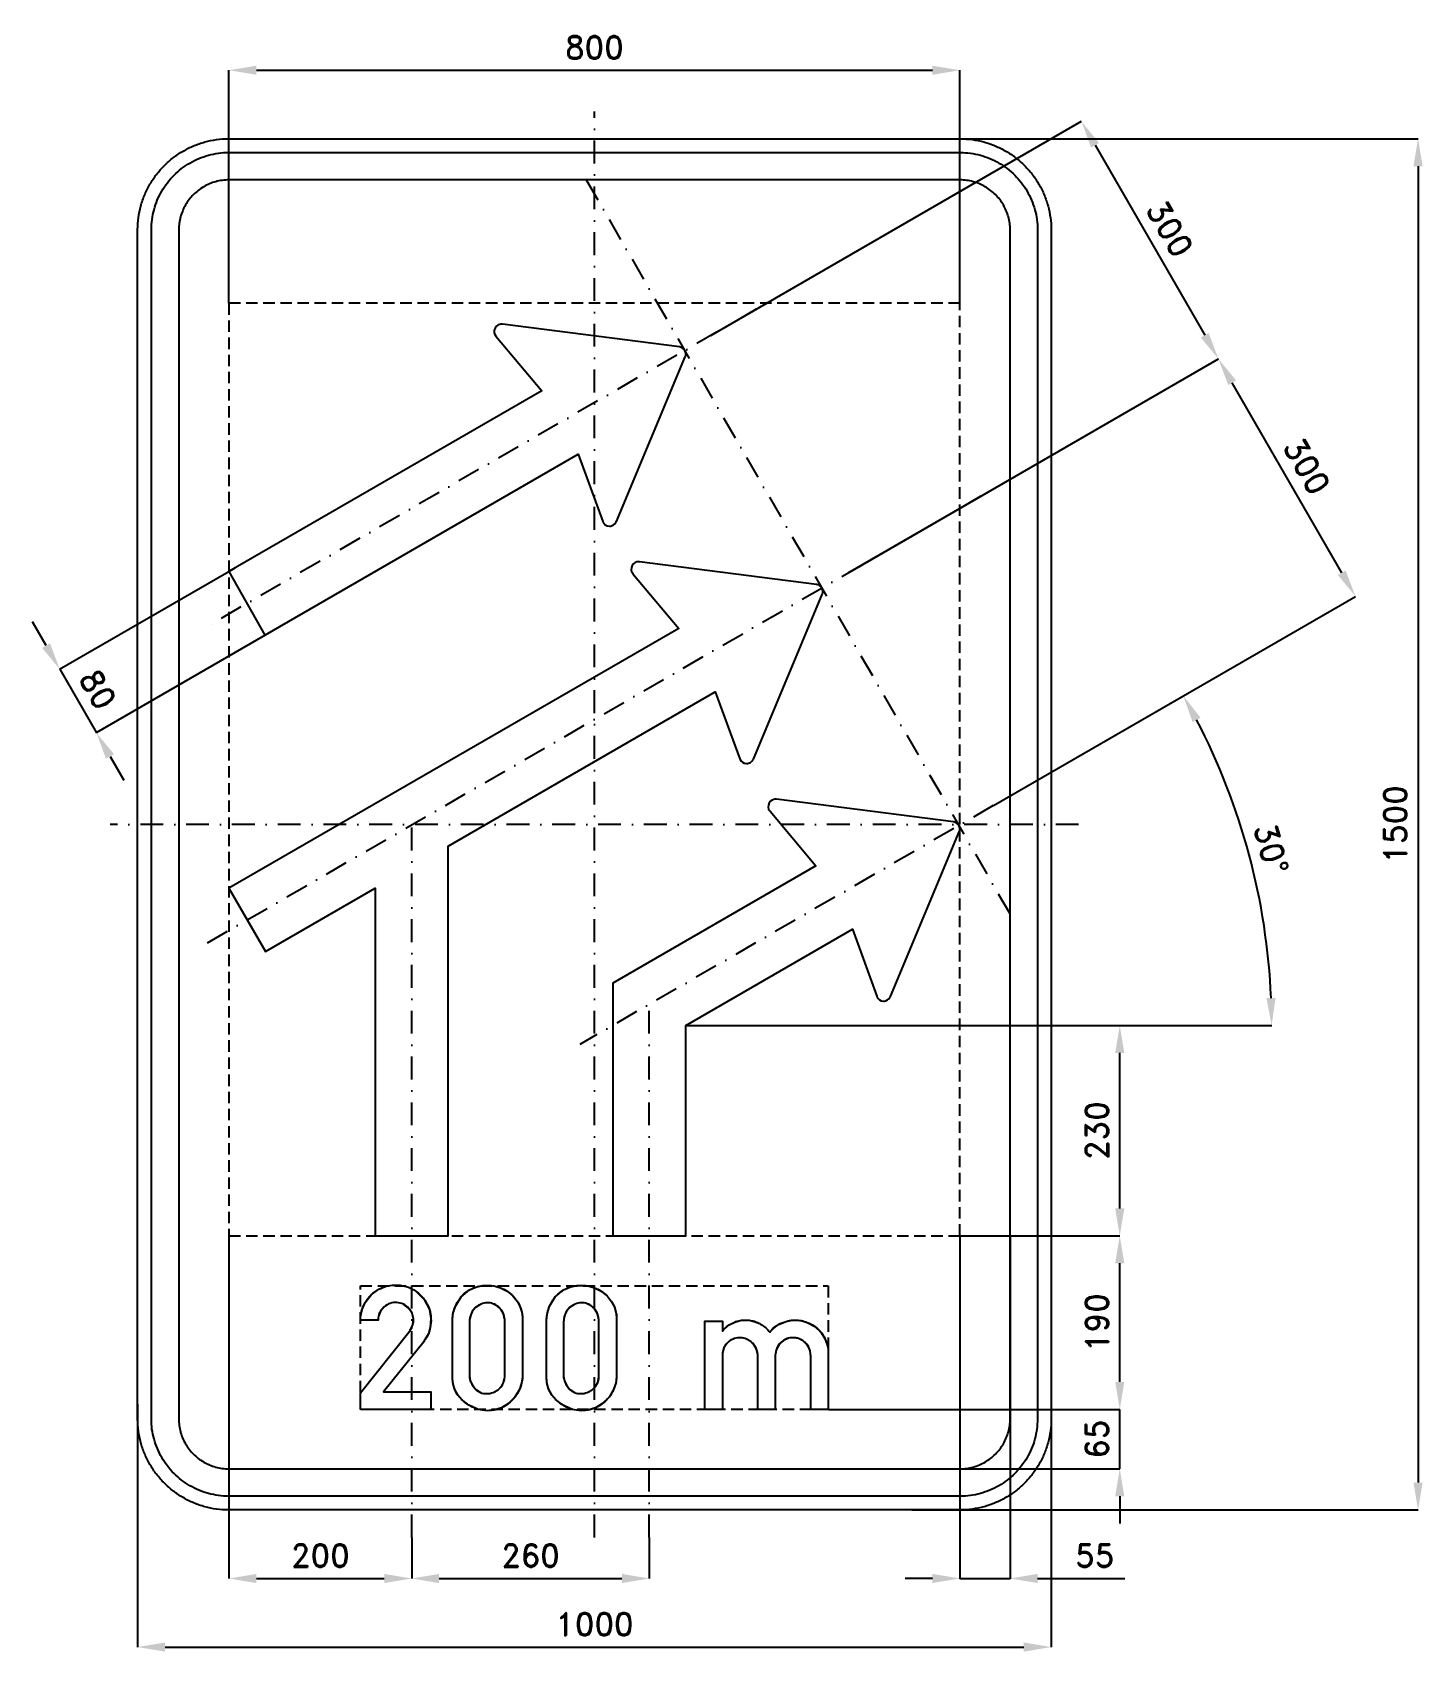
# Model space of a CAD drawing. Header units: millimetres. Extents: x -615 to 907, y -905 to 866.
import ezdxf

# ---------------------------------------------------------------- set-up
doc = ezdxf.new("R2010")
doc.units = ezdxf.units.MM
doc.header["$LTSCALE"] = 5
doc.linetypes.add('ČERCHOVANÁX2', pattern=[2, 1, -0.5, 0, -0.5])
doc.linetypes.add('ČÁRKOVANÁX2', pattern=[1.5, 1, -0.5])
doc.layers.add('Kóty', color=2, linetype='Continuous')
doc.layers.add('Značka', color=7, linetype='Continuous')
doc.styles.get("Standard").update_dxf_attribs({"font": 'romand.shx', "height": 25})
doc.dimstyles.get("Standard").update_dxf_attribs({"dimtxt": 25, "dimasz": 30, "dimexe": 0.18, "dimexo": 0.0625, "dimgap": 12.5, "dimtad": 1, "dimdec": 0, "dimzin": 0, "dimdsep": 46, "dimtxsty": 'Standard', "dimcen": 0.09, "dimadec": 0, "dimazin": 0, "dimtfac": 1, "dimtdec": 0, "dimtofl": 0, "dimtmove": 0, "dimatfit": 3, "dimfxl": 1, "dimtolj": 1, "dimtzin": 0, "dimarcsym": 0})

msp = doc.modelspace()

# ---------------------------------------------------------------- blocks, each defined once
blk = doc.blocks.new('*D0')
at = {"layer": 'Defpoints', "color": 0, "transparency": 16777216}
for p in [(256.1, -640), (575, -640), (382, -705)]:
    blk.add_point(p, dxfattribs=at)
at = {"layer": 'Kóty', "color": 0, "lineweight": -2, "transparency": 16777216}
for p, q in [((575, -610), (575, -580)), ((256.2, -640), (575.2, -640)), ((382.1, -705), (575.2, -705)), ((575, -735), (575, -765))]:
    blk.add_line(p, q, dxfattribs=at)
at = {"layer": 'Kóty', "color": 0, "transparency": 16777216}
for points in [[(570, -610), (580, -610), (575, -640)], [(570, -735), (580, -735), (575, -705)]]:
    blk.add_solid(points, dxfattribs=at)
at = {"layer": 'Kóty', "color": 0, "transparency": 16777216, "insert": (550, -672.5), "char_height": 25, "attachment_point": 5, "rotation": 90}
blk.add_mtext('\\A1;65', dxfattribs=at)
blk = doc.blocks.new('*D1')
at = {"layer": 'Defpoints', "color": 0, "transparency": 16777216}
for p in [(400, -450.0625), (575, -450.0625), (256.03, -640)]:
    blk.add_point(p, dxfattribs=at)
at = {"layer": 'Kóty', "color": 0, "lineweight": -2, "transparency": 16777216}
for p, q in [((400.0625, -450.0625), (575.18, -450.0625)), ((575, -610), (575, -480.0625)), ((256.0925, -640), (575.18, -640))]:
    blk.add_line(p, q, dxfattribs=at)
at = {"layer": 'Kóty', "color": 0, "transparency": 16777216}
for points in [[(570, -480.0625), (580, -480.0625), (575, -450.0625)], [(570, -610), (580, -610), (575, -640)]]:
    blk.add_solid(points, dxfattribs=at)
at = {"layer": 'Kóty', "color": 0, "transparency": 16777216, "insert": (550, -545.03125), "char_height": 25, "attachment_point": 5, "rotation": 90}
blk.add_mtext('\\A1;190', dxfattribs=at)
blk = doc.blocks.new('*D2')
at = {"layer": 'Defpoints', "color": 0, "transparency": 16777216}
for p in [(400, 825), (-400, 570), (400, 570)]:
    blk.add_point(p, dxfattribs=at)
at = {"layer": 'Kóty', "color": 0, "lineweight": -2, "transparency": 16777216}
for p, q in [((-400, 570.0625), (-400, 825.18)), ((-370, 825), (370, 825)), ((400, 570.0625), (400, 825.18))]:
    blk.add_line(p, q, dxfattribs=at)
at = {"layer": 'Kóty', "color": 0, "transparency": 16777216}
for points in [[(-370, 830), (-370, 820), (-400, 825)], [(370, 830), (370, 820), (400, 825)]]:
    blk.add_solid(points, dxfattribs=at)
at = {"layer": 'Kóty', "color": 0, "transparency": 16777216, "insert": (0, 850), "char_height": 25, "attachment_point": 5}
blk.add_mtext('\\A1;800', dxfattribs=at)
blk = doc.blocks.new('*D3')
at = {"layer": 'Defpoints', "color": 0, "transparency": 16777216}
for p in [(127.4, 534.8), (683, 509.2), (277.3, 275)]:
    blk.add_point(p, dxfattribs=at)
at = {"layer": 'Kóty', "color": 0, "lineweight": -2, "transparency": 16777216}
for p, q in [((127.4, 534.8), (533.2, 769.1)), ((548, 743), (668, 535.1)), ((277.4, 275), (683.2, 509.3))]:
    blk.add_line(p, q, dxfattribs=at)
at = {"layer": 'Kóty', "color": 0, "transparency": 16777216}
for points in [[(552.3, 745.5), (543.7, 740.5), (533, 769)], [(672.3, 537.6), (663.7, 532.6), (683, 509.2)]]:
    blk.add_solid(points, dxfattribs=at)
at = {"layer": 'Kóty', "color": 0, "transparency": 16777216, "insert": (629.7, 651.6), "char_height": 25, "attachment_point": 5, "rotation": 299.9979}
blk.add_mtext('\\A1;300', dxfattribs=at)
blk = doc.blocks.new('*D4')
at = {"layer": 'Defpoints', "color": 0, "transparency": 16777216}
for p in [(356.4, 750), (347.4, -750), (901.5, -750)]:
    blk.add_point(p, dxfattribs=at)
at = {"layer": 'Kóty', "color": 0, "lineweight": -2, "transparency": 16777216}
for p, q in [((356.5, 750), (901.7, 750)), ((901.5, 720), (901.5, -720)), ((347.5, -750), (901.7, -750))]:
    blk.add_line(p, q, dxfattribs=at)
at = {"layer": 'Kóty', "color": 0, "transparency": 16777216}
for points in [[(896.5, 720), (906.5, 720), (901.5, 750)], [(896.5, -720), (906.5, -720), (901.5, -750)]]:
    blk.add_solid(points, dxfattribs=at)
at = {"layer": 'Kóty', "color": 0, "transparency": 16777216, "insert": (876.5, 0), "char_height": 25, "attachment_point": 5, "rotation": 90}
blk.add_mtext('\\A1;1500', dxfattribs=at)
blk = doc.blocks.new('*D5')
at = {"layer": 'Defpoints', "color": 0, "transparency": 16777216}
for p in [(-393.4, 280.4), (-353.4, 211.1), (-545.2, 100.3)]:
    blk.add_point(p, dxfattribs=at)
at = {"layer": 'Kóty', "color": 0, "lineweight": -2, "transparency": 16777216}
for p, q in [((-393.4, 280.3), (-585.4, 169.5)), ((-600.2, 195.6), (-615.2, 221.6)), ((-353.4, 211.1), (-545.4, 100.2)), ((-530.2, 74.3), (-515.2, 48.4))]:
    blk.add_line(p, q, dxfattribs=at)
at = {"layer": 'Kóty', "color": 0, "transparency": 16777216}
for points in [[(-595.9, 198.1), (-604.6, 193.1), (-585.2, 169.6)], [(-525.9, 76.8), (-534.6, 71.8), (-545.2, 100.3)]]:
    blk.add_solid(points, dxfattribs=at)
at = {"layer": 'Kóty', "color": 0, "transparency": 16777216, "insert": (-543.6, 147.5), "char_height": 25, "attachment_point": 5, "rotation": 300.0007}
blk.add_mtext('\\A1;80', dxfattribs=at)
blk = doc.blocks.new('*D6')
at = {"layer": 'Defpoints', "color": 0, "transparency": 16777216}
for p in [(400, -450), (455, -450), (455, -825)]:
    blk.add_point(p, dxfattribs=at)
at = {"layer": 'Kóty', "color": 0, "lineweight": -2, "transparency": 16777216}
for p, q in [((400, -450.1), (400, -825.2)), ((455, -450.1), (455, -825.2)), ((370, -825), (340, -825)), ((485, -825), (580.5, -825))]:
    blk.add_line(p, q, dxfattribs=at)
at = {"layer": 'Kóty', "color": 0, "transparency": 16777216}
for points in [[(370, -820), (370, -830), (400, -825)], [(485, -820), (485, -830), (455, -825)]]:
    blk.add_solid(points, dxfattribs=at)
at = {"layer": 'Kóty', "color": 0, "transparency": 16777216, "insert": (547.7, -800), "char_height": 25, "attachment_point": 5}
blk.add_mtext('\\A1;55', dxfattribs=at)
blk = doc.blocks.new('*D7')
at = {"layer": 'Defpoints', "color": 0, "transparency": 16777216}
for p in [(683, 509.2), (286.7, 280.4), (436.6, 20.5)]:
    blk.add_point(p, dxfattribs=at)
at = {"layer": 'Kóty', "color": 0, "lineweight": -2, "transparency": 16777216}
for p, q in [((286.7, 280.4), (683.2, 509.3)), ((818, 275.3), (698, 483.2)), ((436.7, 20.6), (833.2, 249.4))]:
    blk.add_line(p, q, dxfattribs=at)
at = {"layer": 'Kóty', "color": 0, "transparency": 16777216}
for points in [[(702.3, 485.7), (693.7, 480.7), (683, 509.2)], [(822.3, 277.8), (813.7, 272.8), (833, 249.4)]]:
    blk.add_solid(points, dxfattribs=at)
at = {"layer": 'Kóty', "color": 0, "transparency": 16777216, "insert": (779.7, 391.8), "char_height": 25, "attachment_point": 5, "rotation": 299.9979}
blk.add_mtext('\\A1;300', dxfattribs=at)
blk = doc.blocks.new('*D8')
at = {"layer": 'Defpoints', "color": 0, "transparency": 16777216}
for p in [(100, -219.993), (575, -219.993), (400.0625, -450.0625)]:
    blk.add_point(p, dxfattribs=at)
at = {"layer": 'Kóty', "color": 0, "lineweight": -2, "transparency": 16777216}
for p, q in [((100.0625, -219.993), (575.18, -219.993)), ((575, -420.0625), (575, -249.993)), ((400.125, -450.0625), (575.18, -450.0625))]:
    blk.add_line(p, q, dxfattribs=at)
at = {"layer": 'Kóty', "color": 0, "transparency": 16777216}
for points in [[(570, -249.993), (580, -249.993), (575, -219.993)], [(570, -420.0625), (580, -420.0625), (575, -450.0625)]]:
    blk.add_solid(points, dxfattribs=at)
at = {"layer": 'Kóty', "color": 0, "transparency": 16777216, "insert": (550, -335.02775), "char_height": 25, "attachment_point": 5, "rotation": 90}
blk.add_mtext('\\A1;230', dxfattribs=at)
blk = doc.blocks.new('*D9')
at = {"layer": 'Defpoints', "color": 0, "transparency": 16777216}
for p in [(436.6, 20.5), (730.3, -94.8), (485, -220), (587.8, -220), (-59.9, -266.1)]:
    blk.add_point(p, dxfattribs=at)
at = {"layer": 'Kóty', "color": 0, "lineweight": -2, "transparency": 16777216}
for p, q in [((436.7, 20.6), (644.8, 140.7)), ((587.9, -220), (741.4, -220))]:
    blk.add_line(p, q, dxfattribs=at)
blk.add_arc((20, -220), 721.2, 2.3834, 27.6144, dxfattribs=at)
at = {"layer": 'Kóty', "color": 0, "transparency": 16777216}
for points in [[(654.7, 111.9), (663.4, 116.7), (644.6, 140.6)], [(745.6, -189.9), (735.6, -190.1), (741.2, -220)]]:
    blk.add_solid(points, dxfattribs=at)
at = {"layer": 'Kóty', "color": 0, "transparency": 16777216, "insert": (740.8, -26.9), "char_height": 25, "attachment_point": 5, "rotation": 284.9989}
blk.add_mtext('\\A1;30°', dxfattribs=at)
blk = doc.blocks.new('*D10')
at = {"layer": 'Defpoints', "color": 0, "transparency": 16777216}
for p in [(-400.0625, -450), (-200, -780), (-200, -825)]:
    blk.add_point(p, dxfattribs=at)
at = {"layer": 'Kóty', "color": 0, "lineweight": -2, "transparency": 16777216}
for p, q in [((-400.0625, -450.0625), (-400.0625, -825.18)), ((-200, -780.0625), (-200, -825.18)), ((-370.0625, -825), (-230, -825))]:
    blk.add_line(p, q, dxfattribs=at)
at = {"layer": 'Kóty', "color": 0, "transparency": 16777216}
for points in [[(-370.0625, -820), (-370.0625, -830), (-400.0625, -825)], [(-230, -820), (-230, -830), (-200, -825)]]:
    blk.add_solid(points, dxfattribs=at)
at = {"layer": 'Kóty', "color": 0, "transparency": 16777216, "insert": (-300.03125, -800), "char_height": 25, "attachment_point": 5}
blk.add_mtext('\\A1;200', dxfattribs=at)
blk = doc.blocks.new('*D11')
at = {"layer": 'Defpoints', "color": 0, "transparency": 16777216}
for p in [(-200, -780.0625), (60, -780), (60, -825)]:
    blk.add_point(p, dxfattribs=at)
at = {"layer": 'Kóty', "color": 0, "lineweight": -2, "transparency": 16777216}
for p, q in [((-200, -780.125), (-200, -825.18)), ((60, -780.0625), (60, -825.18)), ((-170, -825), (30, -825))]:
    blk.add_line(p, q, dxfattribs=at)
at = {"layer": 'Kóty', "color": 0, "transparency": 16777216}
for points in [[(-170, -820), (-170, -830), (-200, -825)], [(30, -820), (30, -830), (60, -825)]]:
    blk.add_solid(points, dxfattribs=at)
at = {"layer": 'Kóty', "color": 0, "transparency": 16777216, "insert": (-70, -800), "char_height": 25, "attachment_point": 5}
blk.add_mtext('\\A1;260', dxfattribs=at)
blk = doc.blocks.new('*D12')
at = {"layer": 'Defpoints', "color": 0, "transparency": 16777216}
for p in [(-500, -634.2), (500, -622), (500, -900)]:
    blk.add_point(p, dxfattribs=at)
at = {"layer": 'Kóty', "color": 0, "lineweight": -2, "transparency": 16777216}
for p, q in [((-500, -634.2), (-500, -900.2)), ((500, -622.1), (500, -900.2)), ((-470, -900), (470, -900))]:
    blk.add_line(p, q, dxfattribs=at)
at = {"layer": 'Kóty', "color": 0, "transparency": 16777216}
for points in [[(-470, -895), (-470, -905), (-500, -900)], [(470, -895), (470, -905), (500, -900)]]:
    blk.add_solid(points, dxfattribs=at)
at = {"layer": 'Kóty', "color": 0, "transparency": 16777216, "insert": (0, -875), "char_height": 25, "attachment_point": 5}
blk.add_mtext('\\A1;1000', dxfattribs=at)

# ---------------------------------------------------------------- dimensions: what is measured, and where the dimension line sits
at = {"layer": 'Kóty'}
for base, p1, p2, picture, middle in [((400, 825), (-400, 570), (400, 570), '*D2', (0, 850)), ((-200, -825), (-400.1, -450), (-200, -780), '*D10', (-300, -800)), ((455, -825), (400, -450), (455, -450), '*D6', (547.7, -800)), ((500, -900), (-500, -634.2), (500, -622), '*D12', (0, -875)), ((60, -825), (-200, -780.1), (60, -780), '*D11', (-70, -800))]:
    dim = msp.add_linear_dim(base=base, p1=p1, p2=p2, dimstyle='Standard', dxfattribs=at)
    dim.commit()
    dim.dimension.update_dxf_attribs({"geometry": picture, "text_midpoint": middle})
for p1, p2, distance, picture, middle in [((127.4, 534.8), (277.3, 275), 468.4, '*D3', (629.7, 651.6)), ((436.6, 20.5), (286.7, 280.4), -457.7, '*D7', (779.7, 391.8)), ((-393.4, 280.4), (-353.4, 211.1), -221.5, '*D5', (-543.6, 147.5))]:
    dim = msp.add_aligned_dim(p1=p1, p2=p2, distance=distance, dimstyle='Standard', dxfattribs=at)
    dim.commit()
    dim.dimension.update_dxf_attribs({"geometry": picture, "text_midpoint": middle})
for base, p1, p2, picture, middle in [((901.5, -750), (356.4, 750), (347.4, -750), '*D4', (876.5, 0)), ((575, -220), (400.1, -450.1), (100, -220), '*D8', (550, -335)), ((575, -450.1), (256, -640), (400, -450.1), '*D1', (550, -545)), ((575, -640), (382, -705), (256.1, -640), '*D0', (550, -672.5))]:
    dim = msp.add_linear_dim(base=base, p1=p1, p2=p2, angle=90, dimstyle='Standard', dxfattribs=at)
    dim.commit()
    dim.dimension.update_dxf_attribs({"geometry": picture, "text_midpoint": middle})
dim = msp.add_angular_dim_2l(base=(730.3, -94.8), line1=((436.6, 20.5), (-59.9, -266.1)), line2=((485, -220), (587.8, -220)), dimstyle='Standard', dxfattribs=at)
dim.commit()
dim.dimension.update_dxf_attribs({"geometry": '*D9', "text_midpoint": (740.8, -26.9)})

# ---------------------------------------------------------------- linework, layer by layer
at = {"layer": 'Kóty'}
for points in [[(-585.2, 169.6), (-545.2, 100.3)], [(485, -220), (587.8, -220)], [(575, -705), (575, -640)], [(400, -825), (455, -825)]]:
    msp.add_lwpolyline(points, dxfattribs=at)
at = {"layer": 'Značka', "color": 6, "linetype": 'ČERCHOVANÁX2', "ltscale": 5}
for p, q in [((220.4, 588.5), (-423.4, 216.9)), ((-423.4, -129.5), (436.6, 366.9)), ((436.6, 20.5), (-16.1, -240.8))]:
    msp.add_line(p, q, dxfattribs=at)
for points in [[(0, -780), (0, 780)], [(-8.9, 705), (455, -98.4)], [(530, 0), (-530, 0)], [(-200, -780), (-200, -0.6)], [(60, -780), (60, -196.9)]]:
    msp.add_lwpolyline(points, dxfattribs=at)
at = {"layer": 'Značka', "color": 5}
for points in [[(-400, -750), (-400.4, -750), (-400.8, -750, -0.03218), (-413.7, -749.1, -0.035443), (-426.4, -746.5, -0.036267), (-438.7, -742.3, -0.03442), (-450.2, -736.5, -0.033722), (-461, -729.3, -0.034085), (-470.7, -720.7, -0.034209), (-479.3, -711, -0.034229), (-486.5, -700.2, -0.034044), (-492.3, -688.7, -0.033412), (-496.5, -676.4, -0.034127), (-499.1, -663.7, -0.036745), (-500, -650.8), (-500, -650.4), (-500, -650), (-500, 650), (-500, 650.4), (-500, 650.8, -0.03218), (-499.1, 663.7, -0.035441), (-496.5, 676.4, -0.03627), (-492.3, 688.7, -0.034417), (-486.5, 700.2, -0.033719), (-479.3, 711, -0.034078), (-470.7, 720.7, -0.034208), (-461, 729.3, -0.034227), (-450.2, 736.5, -0.034051), (-438.7, 742.3, -0.033416), (-426.4, 746.5, -0.034129), (-413.7, 749.1, -0.036746), (-400.8, 750), (-400.4, 750), (-400, 750), (400, 750), (400.4, 750), (400.8, 750, -0.032179), (413.7, 749.1, -0.035451), (426.4, 746.5, -0.036282), (438.7, 742.3, -0.034425), (450.2, 736.5, -0.033731), (461, 729.3, -0.034081), (470.7, 720.7, -0.034214), (479.3, 711, -0.034229), (486.5, 700.2, -0.034034), (492.3, 688.6, -0.033411), (496.5, 676.4, -0.034122), (499.1, 663.7, -0.036741), (500, 650.8), (500, 650.4), (500, 650), (500, -650), (500, -650.4), (500, -650.8, -0.032179), (499.1, -663.7, -0.035442), (496.5, -676.4, -0.036264), (492.3, -688.7, -0.034415), (486.5, -700.2, -0.033719), (479.3, -711, -0.034086), (470.7, -720.7, -0.034205), (461, -729.3, -0.03423), (450.2, -736.5, -0.034046), (438.7, -742.3, -0.033413), (426.4, -746.5, -0.034127), (413.7, -749.1, -0.036745), (400.8, -750), (400.4, -750), (400, -750), (-400, -750)], [(-400, -735), (-400.3, -735), (-400.7, -735, -0.03218), (-411.6, -734.2, -0.035443), (-422.4, -732, -0.036267), (-432.9, -728.5, -0.03442), (-442.7, -723.5, -0.033721), (-451.9, -717.4, -0.034085), (-460.1, -710.1, -0.034209), (-467.4, -701.9, -0.034229), (-473.5, -692.7, -0.034045), (-478.4, -682.9, -0.033412), (-482, -672.4, -0.034127), (-484.3, -661.6, -0.036745), (-485, -650.7), (-485, -650.3), (-485, -650), (-485, 650), (-485, 650.3), (-485, 650.7, -0.032181), (-484.2, 661.6, -0.035444), (-482, 672.4, -0.036267), (-478.5, 682.9, -0.034419), (-473.5, 692.7, -0.033711), (-467.4, 701.9, -0.034078), (-460.1, 710.1, -0.034195), (-451.9, 717.4, -0.034219), (-442.7, 723.5, -0.034051), (-432.9, 728.4, -0.033409), (-422.4, 732, -0.034121), (-411.6, 734.3, -0.036745), (-400.7, 735), (-400.3, 735), (-400, 735), (400, 735), (400.3, 735), (400.7, 735, -0.032174), (411.6, 734.2, -0.03544), (422.4, 732, -0.036261), (432.9, 728.5, -0.03443), (442.7, 723.5, -0.033731), (451.9, 717.4, -0.03408), (460.1, 710.1, -0.034212), (467.4, 701.9, -0.03423), (473.5, 692.7, -0.034037), (478.4, 682.9, -0.033418), (482, 672.4, -0.034127), (484.3, 661.6, -0.036751), (485, 650.7), (485, 650.3), (485, 650), (485, -650), (485, -650.3), (485, -650.7, -0.032185), (484.2, -661.6, -0.03545), (482, -672.4, -0.036271), (478.5, -682.9, -0.034419), (473.5, -692.7, -0.033715), (467.4, -701.9, -0.034083), (460.1, -710.1, -0.034209), (451.9, -717.4, -0.034231), (442.7, -723.5, -0.034042), (432.9, -728.4, -0.033411), (422.4, -732, -0.034127), (411.6, -734.3, -0.036745), (400.7, -735), (400.3, -735), (400, -735), (-400, -735)], [(-400, -705), (400, -705), (400.2, -705), (400.4, -705, 0.03218), (407.5, -704.5, 0.035442), (414.5, -703.1, 0.036265), (421.3, -700.8, 0.034422), (427.6, -697.6, 0.033717), (433.6, -693.6, 0.034088), (438.9, -688.9, 0.034212), (443.6, -683.6, 0.034229), (447.6, -677.6, 0.034042), (450.7, -671.3, 0.033412), (453.1, -664.5, 0.034125), (454.5, -657.5, 0.036743), (455, -650.4), (455, -650.2), (455, -650), (455, 650), (455, 650.2), (455, 650.4, 0.032187), (454.5, 657.5, 0.035442), (453.1, 664.5, 0.036278), (450.8, 671.3, 0.034421), (447.6, 677.6, 0.033718), (443.6, 683.5, 0.034078), (438.9, 688.9, 0.034199), (433.6, 693.6, 0.034236), (427.6, 697.6, 0.03403), (421.3, 700.8, 0.033395), (414.5, 703, 0.034109), (407.5, 704.5, 0.036744), (400.4, 705), (400.2, 705), (400, 705), (-400, 705), (-400.2, 705), (-400.4, 705, 0.032171), (-407.5, 704.5, 0.035429), (-414.5, 703, 0.036266), (-421.3, 700.8, 0.034431), (-427.6, 697.6, 0.033735), (-433.6, 693.6, 0.034079), (-438.9, 688.9, 0.034224), (-443.6, 683.5, 0.034235), (-447.6, 677.6, 0.03404), (-450.7, 671.3, 0.033409), (-453.1, 664.5, 0.034125), (-454.5, 657.5, 0.036745), (-455, 650.4), (-455, 650.2), (-455, 650), (-455, -650), (-455, -650.2), (-455, -650.4, 0.03218), (-454.5, -657.5, 0.035443), (-453.1, -664.5, 0.036267), (-450.8, -671.3, 0.034421), (-447.6, -677.6, 0.033721), (-443.6, -683.6, 0.034084), (-438.9, -688.9, 0.034208), (-433.6, -693.6, 0.03423), (-427.6, -697.6, 0.034044), (-421.3, -700.7, 0.033412), (-414.5, -703.1, 0.034127), (-407.5, -704.5, 0.036745), (-400.4, -705), (-400.2, -705), (-400, -705)], [(-400, 276.5), (-360.6, 206.9), (-17.7, 404.9), (9.1, 331.5), (9.2, 331.1), (9.4, 330.7), (10.5, 329.1), (11.9, 327.8), (14, 326.7), (16.4, 326.3, 0.079393), (18.8, 326.6), (20.9, 327.6), (22.4, 328.8), (23.5, 330.3), (23.7, 330.8), (24, 331.2), (99.4, 511.3), (99.5, 511.7), (99.6, 512), (100, 513.4), (100, 514.9), (99.7, 516.7), (98.9, 518.4), (97.9, 519.9), (96.4, 521.1), (95.1, 521.8), (93.7, 522.2), (93.4, 522.3), (93, 522.4), (-100.7, 547.1), (-101.2, 547.1), (-101.6, 547.1, 0.063584), (-103.5, 546.9), (-105.3, 546.3), (-107.3, 544.9), (-108.7, 543), (-109.6, 540.7), (-109.7, 538.4), (-109.3, 536.5), (-108.4, 534.8), (-108.1, 534.4), (-107.8, 534), (-57.7, 474.1), (-400, 276.5)], [(-240, -450), (-160, -450), (-160, -23.7), (132.3, 145.1), (159.1, 71.7), (159.2, 71.3), (159.4, 70.9), (160.5, 69.3), (161.9, 68), (164, 66.9), (166.4, 66.5, 0.079581), (168.8, 66.8), (170.9, 67.8), (172.4, 69), (173.5, 70.5), (173.8, 71), (174, 71.4), (249.4, 251.5), (249.5, 251.9), (249.6, 252.2), (250, 253.6), (250, 255.1), (249.7, 256.9), (248.9, 258.6), (247.9, 260.1), (246.4, 261.3), (245.2, 262), (243.8, 262.4), (243.4, 262.5), (243, 262.5), (49.3, 287.3), (48.8, 287.3), (48.4, 287.3, 0.063584), (46.5, 287.1), (44.7, 286.5), (42.7, 285.1), (41.3, 283.2), (40.5, 280.9), (40.3, 278.5), (40.7, 276.7), (41.6, 275), (41.9, 274.6), (42.2, 274.2), (92.3, 214.3), (-400, -69.9), (-360, -139.2), (-240, -69.9), (-240, -450)], [(20, -450), (100, -450), (100, -220), (282.3, -114.8), (309.1, -188.1), (309.2, -188.5), (309.4, -189), (310.5, -190.5), (311.9, -191.8), (314, -192.9), (316.4, -193.3, 0.079393), (318.8, -193), (320.9, -192), (322.4, -190.8), (323.5, -189.3), (323.8, -188.9), (324, -188.4), (399.4, -8.3), (399.5, -8), (399.6, -7.6), (399.9, -6.7), (400, -5.8), (400, -4.7), (399.7, -2.9), (398.9, -1.2), (397.9, 0.3), (396.4, 1.4), (395.2, 2.2), (393.8, 2.6), (393.4, 2.7), (393, 2.7), (199.3, 27.5), (198.8, 27.5), (198.4, 27.5, 0.063584), (196.5, 27.3), (194.7, 26.6), (192.7, 25.3), (191.3, 23.4), (190.5, 21.1), (190.3, 18.7), (190.7, 16.8), (191.6, 15.1), (191.9, 14.8), (192.2, 14.4), (242.3, -45.5), (20, -173.8), (20, -450)], [(-256, -640), (-256, -622), (-203.2, -555.5), (-202.4, -554.5), (-201.7, -553.5, 0.082979), (-198.8, -547.5, 0.094398), (-198.2, -540.9, 0.092153), (-199.6, -534.9, 0.084026), (-203, -529.7, 0.098147), (-209, -525, 0.106049), (-216.2, -523.1, 0.106166), (-223.6, -524, 0.099953), (-230.1, -527.8, 0.083728), (-234.2, -532.5, 0.091654), (-236.3, -538.2), (-236.6, -540.2), (-236.8, -542.4), (-256, -542.4), (-256, -540.5), (-255.9, -538.7, -0.059423), (-254.3, -530.6, -0.058226), (-250.8, -523, -0.072148), (-244.4, -514.7, -0.07222), (-235.9, -508.6, -0.061481), (-227.8, -505.3, -0.059942), (-219, -504, -0.083062), (-206.6, -505.4, -0.087044), (-195.2, -510.9, -0.08776), (-186.2, -519.7, -0.087787), (-180.6, -530.9, -0.068479), (-178.9, -540.5, -0.062417), (-179.7, -550.3, -0.05069), (-181.8, -557.5, -0.06184), (-185.5, -564), (-186.2, -565), (-186.9, -566), (-230.8, -620.7), (-179, -620.7), (-179, -640), (-256, -640)], [(-256, -640), (-256, -622), (-203.2, -555.5), (-202.4, -554.5), (-201.7, -553.5), (-198.9, -547.5), (-198.2, -540.9), (-199.6, -534.9), (-203, -529.7), (-209, -525, 0.106039), (-216.2, -523.1, 0.106164), (-223.6, -524, 0.100155), (-230.1, -527.8), (-234.1, -532.5), (-236.3, -538.2), (-236.6, -540.2), (-236.8, -542.4), (-256, -542.4), (-256, -540.5), (-255.9, -538.7), (-254.3, -530.6), (-250.8, -523), (-244.4, -514.7), (-235.9, -508.6), (-227.8, -505.3, -0.059925), (-219, -504, -0.083064), (-206.6, -505.4, -0.087117), (-195.2, -510.9), (-186.2, -519.7), (-180.6, -530.9), (-178.9, -540.5), (-179.7, -550.3), (-181.8, -557.5), (-185.5, -564), (-186.2, -565), (-186.9, -566), (-230.8, -620.7), (-179, -620.7), (-179, -640), (-256, -640)], [(-155.3, -544.1), (-155.3, -542.9), (-155.3, -541.7, -0.049027), (-154.5, -534.3, -0.049993), (-152.1, -527.2, -0.079542), (-145.9, -517, -0.089097), (-136.8, -509.4, -0.059795), (-129.8, -506.2, -0.052021), (-122.3, -504.6, -0.062017), (-112.5, -504.6, -0.0645), (-103, -507, -0.055438), (-95.6, -510.7, -0.055487), (-89.2, -515.9, -0.051106), (-84.6, -521.5, -0.054889), (-81.2, -528, -0.045257), (-79.5, -533.5, -0.045992), (-78.8, -539.3), (-78.7, -541.3), (-78.8, -543.3), (-78.8, -602.1), (-78.8, -603.3), (-78.8, -604.5, -0.051778), (-79.7, -611.5, -0.049691), (-82, -618.2, -0.066797), (-87, -626.7, -0.065912), (-94.1, -633.5, -0.061103), (-101.7, -638.2, -0.064144), (-110.2, -640.8, -0.069662), (-120, -641.3, -0.06745), (-129.6, -639.2, -0.056816), (-137.3, -635.5, -0.049603), (-144.1, -630.3, -0.048062), (-149.2, -624.8, -0.065902), (-152.9, -618.2, -0.054756), (-154.7, -612.3, -0.042369), (-155.3, -606.2), (-155.4, -604.1), (-155.3, -602.1), (-155.3, -544.1)], [(-155.3, -544.1), (-155.4, -542.9), (-155.3, -541.7), (-154.5, -534.3), (-152.1, -527.2), (-145.9, -517), (-136.8, -509.4), (-129.8, -506.2), (-122.3, -504.6, -0.062018), (-112.5, -504.6, -0.064542), (-103, -507), (-95.6, -510.7), (-89.2, -515.9), (-84.6, -521.5), (-81.2, -528), (-79.5, -533.5), (-78.8, -539.3), (-78.7, -541.3), (-78.8, -543.3), (-78.8, -602.1), (-78.8, -603.3), (-78.8, -604.5), (-79.7, -611.5), (-82, -618.2), (-87, -626.7), (-94.1, -633.5), (-101.7, -638.2), (-110.2, -640.8, -0.069663), (-120, -641.3, -0.067473), (-129.6, -639.2), (-137.3, -635.5), (-144.1, -630.3), (-149.2, -624.8), (-152.9, -618.2), (-154.7, -612.3), (-155.3, -606.2), (-155.4, -604.1), (-155.3, -602.1), (-155.3, -544.1)], [(-52.3, -544.1), (-52.3, -542.9), (-52.3, -541.7, -0.049027), (-51.4, -534.3, -0.049993), (-49.1, -527.2, -0.079542), (-42.9, -517, -0.089097), (-33.8, -509.4, -0.059795), (-26.8, -506.2, -0.052021), (-19.3, -504.6, -0.062017), (-9.5, -504.6, -0.0645), (0.1, -507, -0.055438), (7.4, -510.7, -0.055487), (13.8, -515.9, -0.05112), (18.4, -521.5, -0.054948), (21.8, -528, -0.045236), (23.5, -533.5, -0.045971), (24.2, -539.3), (24.3, -541.3), (24.2, -543.3), (24.2, -602.1), (24.2, -603.3), (24.2, -604.5, -0.051727), (23.3, -611.5, -0.049691), (21, -618.2, -0.066776), (16, -626.7, -0.065912), (8.9, -633.5, -0.061103), (1.3, -638.2, -0.064144), (-7.2, -640.8, -0.069662), (-17, -641.3, -0.06745), (-26.5, -639.2, -0.056816), (-34.2, -635.5, -0.049603), (-41.1, -630.3, -0.048062), (-46.2, -624.8, -0.065902), (-49.9, -618.2, -0.054756), (-51.7, -612.3, -0.042369), (-52.3, -606.2), (-52.4, -604.1), (-52.3, -602.1), (-52.3, -544.1)], [(-52.3, -544.1), (-52.3, -542.9), (-52.3, -541.7), (-51.5, -534.3), (-49.1, -527.2), (-42.9, -517), (-33.8, -509.4), (-26.8, -506.2), (-19.3, -504.6, -0.062018), (-9.5, -504.6, -0.064542), (0, -507), (7.4, -510.7), (13.8, -515.9), (18.4, -521.5), (21.8, -528), (23.5, -533.5), (24.2, -539.3), (24.3, -541.3), (24.2, -543.3), (24.2, -602.1), (24.2, -603.3), (24.2, -604.5), (23.3, -611.5), (21, -618.2), (16, -626.7), (8.9, -633.5), (1.3, -638.2), (-7.2, -640.8, -0.069663), (-17, -641.3, -0.067473), (-26.5, -639.2), (-34.3, -635.5), (-41.1, -630.3), (-46.2, -624.8), (-49.9, -618.2), (-51.7, -612.3), (-52.3, -606.2), (-52.4, -604.1), (-52.3, -602.1), (-52.3, -544.1)], [(-136.8, -544.1), (-136.8, -602.1), (-136.8, -602.9), (-136.8, -603.7, 0.073896), (-135.9, -608.7, 0.059534), (-133.6, -613.4, 0.07072), (-129.8, -618.2, 0.094586), (-124.7, -621.5, 0.108402), (-118, -622.8, 0.087552), (-111, -621.5, 0.078152), (-105.5, -618.6, 0.08816), (-101.3, -614.2, 0.061776), (-99.4, -610.5, 0.061171), (-98.4, -606.5), (-98.2, -604.3), (-98.1, -602.1), (-98.1, -544.1), (-98.2, -542.2), (-98.5, -540.3, 0.058339), (-99.7, -535.5, 0.06472), (-102.1, -531.2, 0.088089), (-106.7, -526.6, 0.097889), (-112.6, -523.9, 0.099846), (-119.2, -523.5, 0.088265), (-125.5, -525.5, 0.074164), (-130.2, -528.7, 0.0757), (-133.7, -533.1, 0.0526), (-135.4, -536.7, 0.046116), (-136.4, -540.6), (-136.6, -542.4), (-136.8, -544.1)], [(-136.8, -544.1), (-136.8, -602.1), (-136.8, -602.9), (-136.8, -603.7), (-135.9, -608.7), (-133.6, -613.4), (-129.8, -618.2), (-124.7, -621.5, 0.108474), (-118, -622.8, 0.08751), (-111, -621.5), (-105.5, -618.6), (-101.3, -614.2), (-99.4, -610.5), (-98.4, -606.5), (-98.2, -604.3), (-98.1, -602.1), (-98.1, -544.1), (-98.2, -542.2), (-98.5, -540.3), (-99.7, -535.5), (-102.1, -531.2), (-106.7, -526.6), (-112.6, -523.9, 0.09985), (-119.2, -523.5, 0.088157), (-125.5, -525.5), (-130.2, -528.7), (-133.7, -533.1), (-135.4, -536.7), (-136.4, -540.6), (-136.6, -542.4), (-136.8, -544.1)], [(-33.8, -544.1), (-33.8, -602.1), (-33.8, -602.9), (-33.8, -603.7, 0.073896), (-32.8, -608.7, 0.059534), (-30.6, -613.4, 0.07072), (-26.8, -618.2, 0.094586), (-21.7, -621.5, 0.108402), (-14.9, -622.8, 0.087552), (-8, -621.5, 0.078152), (-2.5, -618.6, 0.08816), (1.7, -614.2, 0.061776), (3.6, -610.5, 0.061171), (4.7, -606.5), (4.8, -604.3), (4.9, -602.1), (4.9, -544.1), (4.8, -542.2), (4.6, -540.3, 0.058339), (3.3, -535.5, 0.06472), (0.9, -531.2, 0.088089), (-3.7, -526.6, 0.097889), (-9.6, -523.9, 0.099846), (-16.2, -523.5, 0.088265), (-22.5, -525.5, 0.074164), (-27.2, -528.7, 0.0757), (-30.7, -533.1, 0.0526), (-32.4, -536.7, 0.046116), (-33.4, -540.6), (-33.6, -542.4), (-33.8, -544.1)], [(-33.8, -544.1), (-33.8, -602.1), (-33.8, -602.9), (-33.8, -603.7), (-32.9, -608.7), (-30.6, -613.4), (-26.8, -618.2), (-21.7, -621.5, 0.108474), (-15, -622.8, 0.08751), (-8, -621.5), (-2.5, -618.6), (1.7, -614.2), (3.6, -610.5), (4.6, -606.5), (4.8, -604.3), (4.9, -602.1), (4.9, -544.1), (4.8, -542.2), (4.5, -540.3), (3.3, -535.5), (0.9, -531.2), (-3.7, -526.6), (-9.6, -523.9, 0.09985), (-16.2, -523.5, 0.088157), (-22.5, -525.5), (-27.2, -528.7), (-30.6, -533.1), (-32.4, -536.7), (-33.4, -540.6), (-33.6, -542.4), (-33.8, -544.1)], [(120.7, -640), (120.7, -543.5), (140, -543.5), (140, -554.3), (141.1, -553.1), (142.2, -551.9, -0.053826), (147.4, -547.6, -0.054636), (153.5, -544.6, -0.049778), (159.4, -542.8, -0.049905), (165.4, -542.3, -0.044599), (170.8, -542.7, -0.045344), (176, -544.1, -0.041534), (180.8, -546.2, -0.034755), (185.2, -549), (187.6, -550.9), (189.8, -553.1), (190.8, -554.3), (191.8, -555.6), (192.9, -554.2), (194.1, -552.9, -0.072075), (201.3, -547.3, -0.066457), (209.9, -543.8, -0.03551), (214.6, -542.7, -0.035838), (219.4, -542.3, -0.05052), (226.3, -542.9, -0.04966), (233, -544.8, -0.06829), (241.4, -549.3, -0.073302), (248.2, -556, -0.056844), (252.2, -562.4, -0.048865), (254.8, -569.4), (255.5, -572), (255.9, -574.6), (256, -575.8), (256, -577), (256, -640), (236.7, -640), (236.7, -580.9), (236.6, -580.2), (236.6, -579.4), (236, -575.8), (234.7, -572.4, 0.067689), (232, -568.3, 0.066944), (228.3, -565, 0.073553), (223.5, -562.6, 0.074316), (218.2, -561.6, 0.080741), (212.3, -562.2, 0.08066), (206.9, -564.6, 0.070507), (203, -567.8, 0.075361), (200.2, -571.9, 0.050741), (198.9, -575.4), (198.2, -579.1), (198.1, -579.6), (198, -580.1), (198, -640), (178.7, -640), (178.7, -580.5), (178.7, -579.7), (178.6, -578.9, 0.073777), (177.5, -574.1, 0.069026), (175, -569.7, 0.074719), (171.3, -565.8, 0.073774), (166.6, -563.1, 0.089056), (159.9, -561.6, 0.093657), (153.2, -562.5, 0.073326), (148.6, -564.7, 0.071143), (144.8, -568, 0.077005), (141.7, -572.8, 0.077991), (140.2, -578.3), (140.1, -579.1), (140, -579.8), (140, -640), (120.7, -640)], [(120.7, -640), (120.7, -543.5), (140, -543.5), (140, -554.3), (141.1, -553.1), (142.2, -551.9), (147.4, -547.6), (153.5, -544.6), (159.4, -542.8, -0.049906), (165.4, -542.3, -0.044558), (170.8, -542.7), (176, -544.1), (180.8, -546.2), (185.2, -549), (187.6, -550.9), (189.8, -553.1), (190.8, -554.3), (191.8, -555.6), (192.9, -554.2), (194.1, -552.9), (201.3, -547.3), (209.9, -543.8), (214.6, -542.7), (219.4, -542.3, -0.050548), (226.3, -542.9), (233, -544.8), (241.4, -549.3), (248.2, -556), (252.2, -562.4), (254.8, -569.4), (255.5, -572), (255.9, -574.6), (256, -575.8), (256, -577), (256, -640), (236.7, -640), (236.7, -580.9), (236.6, -580.2), (236.6, -579.4), (236, -575.8), (234.7, -572.4), (232, -568.3), (228.3, -565), (223.5, -562.6), (218.2, -561.6, 0.080731), (212.3, -562.2), (206.9, -564.6), (203, -567.8), (200.2, -571.9), (198.9, -575.4), (198.2, -579.1), (198.1, -579.6), (198, -580.1), (198, -640), (178.7, -640), (178.7, -580.5), (178.7, -579.7), (178.6, -578.9), (177.5, -574.1), (175, -569.7), (171.3, -565.8), (166.6, -563.1, 0.089078), (159.9, -561.6, 0.09368), (153.2, -562.5), (148.6, -564.7), (144.9, -568), (141.7, -572.8), (140.2, -578.3), (140.1, -579.1), (140, -579.8), (140, -640), (120.7, -640)]]:
    msp.add_lwpolyline(points, format="xyb", dxfattribs=at)
at = {"layer": 'Značka', "color": 6, "linetype": 'ČÁRKOVANÁX2', "ltscale": 2.5}
for points in [[(-400, -450), (400, -450), (400, 570), (-400, 570), (-400, -450)], [(-256, -640), (-256, -505), (256, -505), (256, -640), (-256, -640)], [(-256, -640), (-256, -505), (256, -505), (256, -640), (-256, -640)]]:
    msp.add_lwpolyline(points, dxfattribs=at)

msp.set_redraw_order([(e.dxf.handle, doc.entitydb.next_handle()) for e in msp.query("TEXT MTEXT ATTDEF DIMENSION ARC_DIMENSION")])  # texts and dimensions are drawn at this point

doc.saveas('drawing.dxf')
